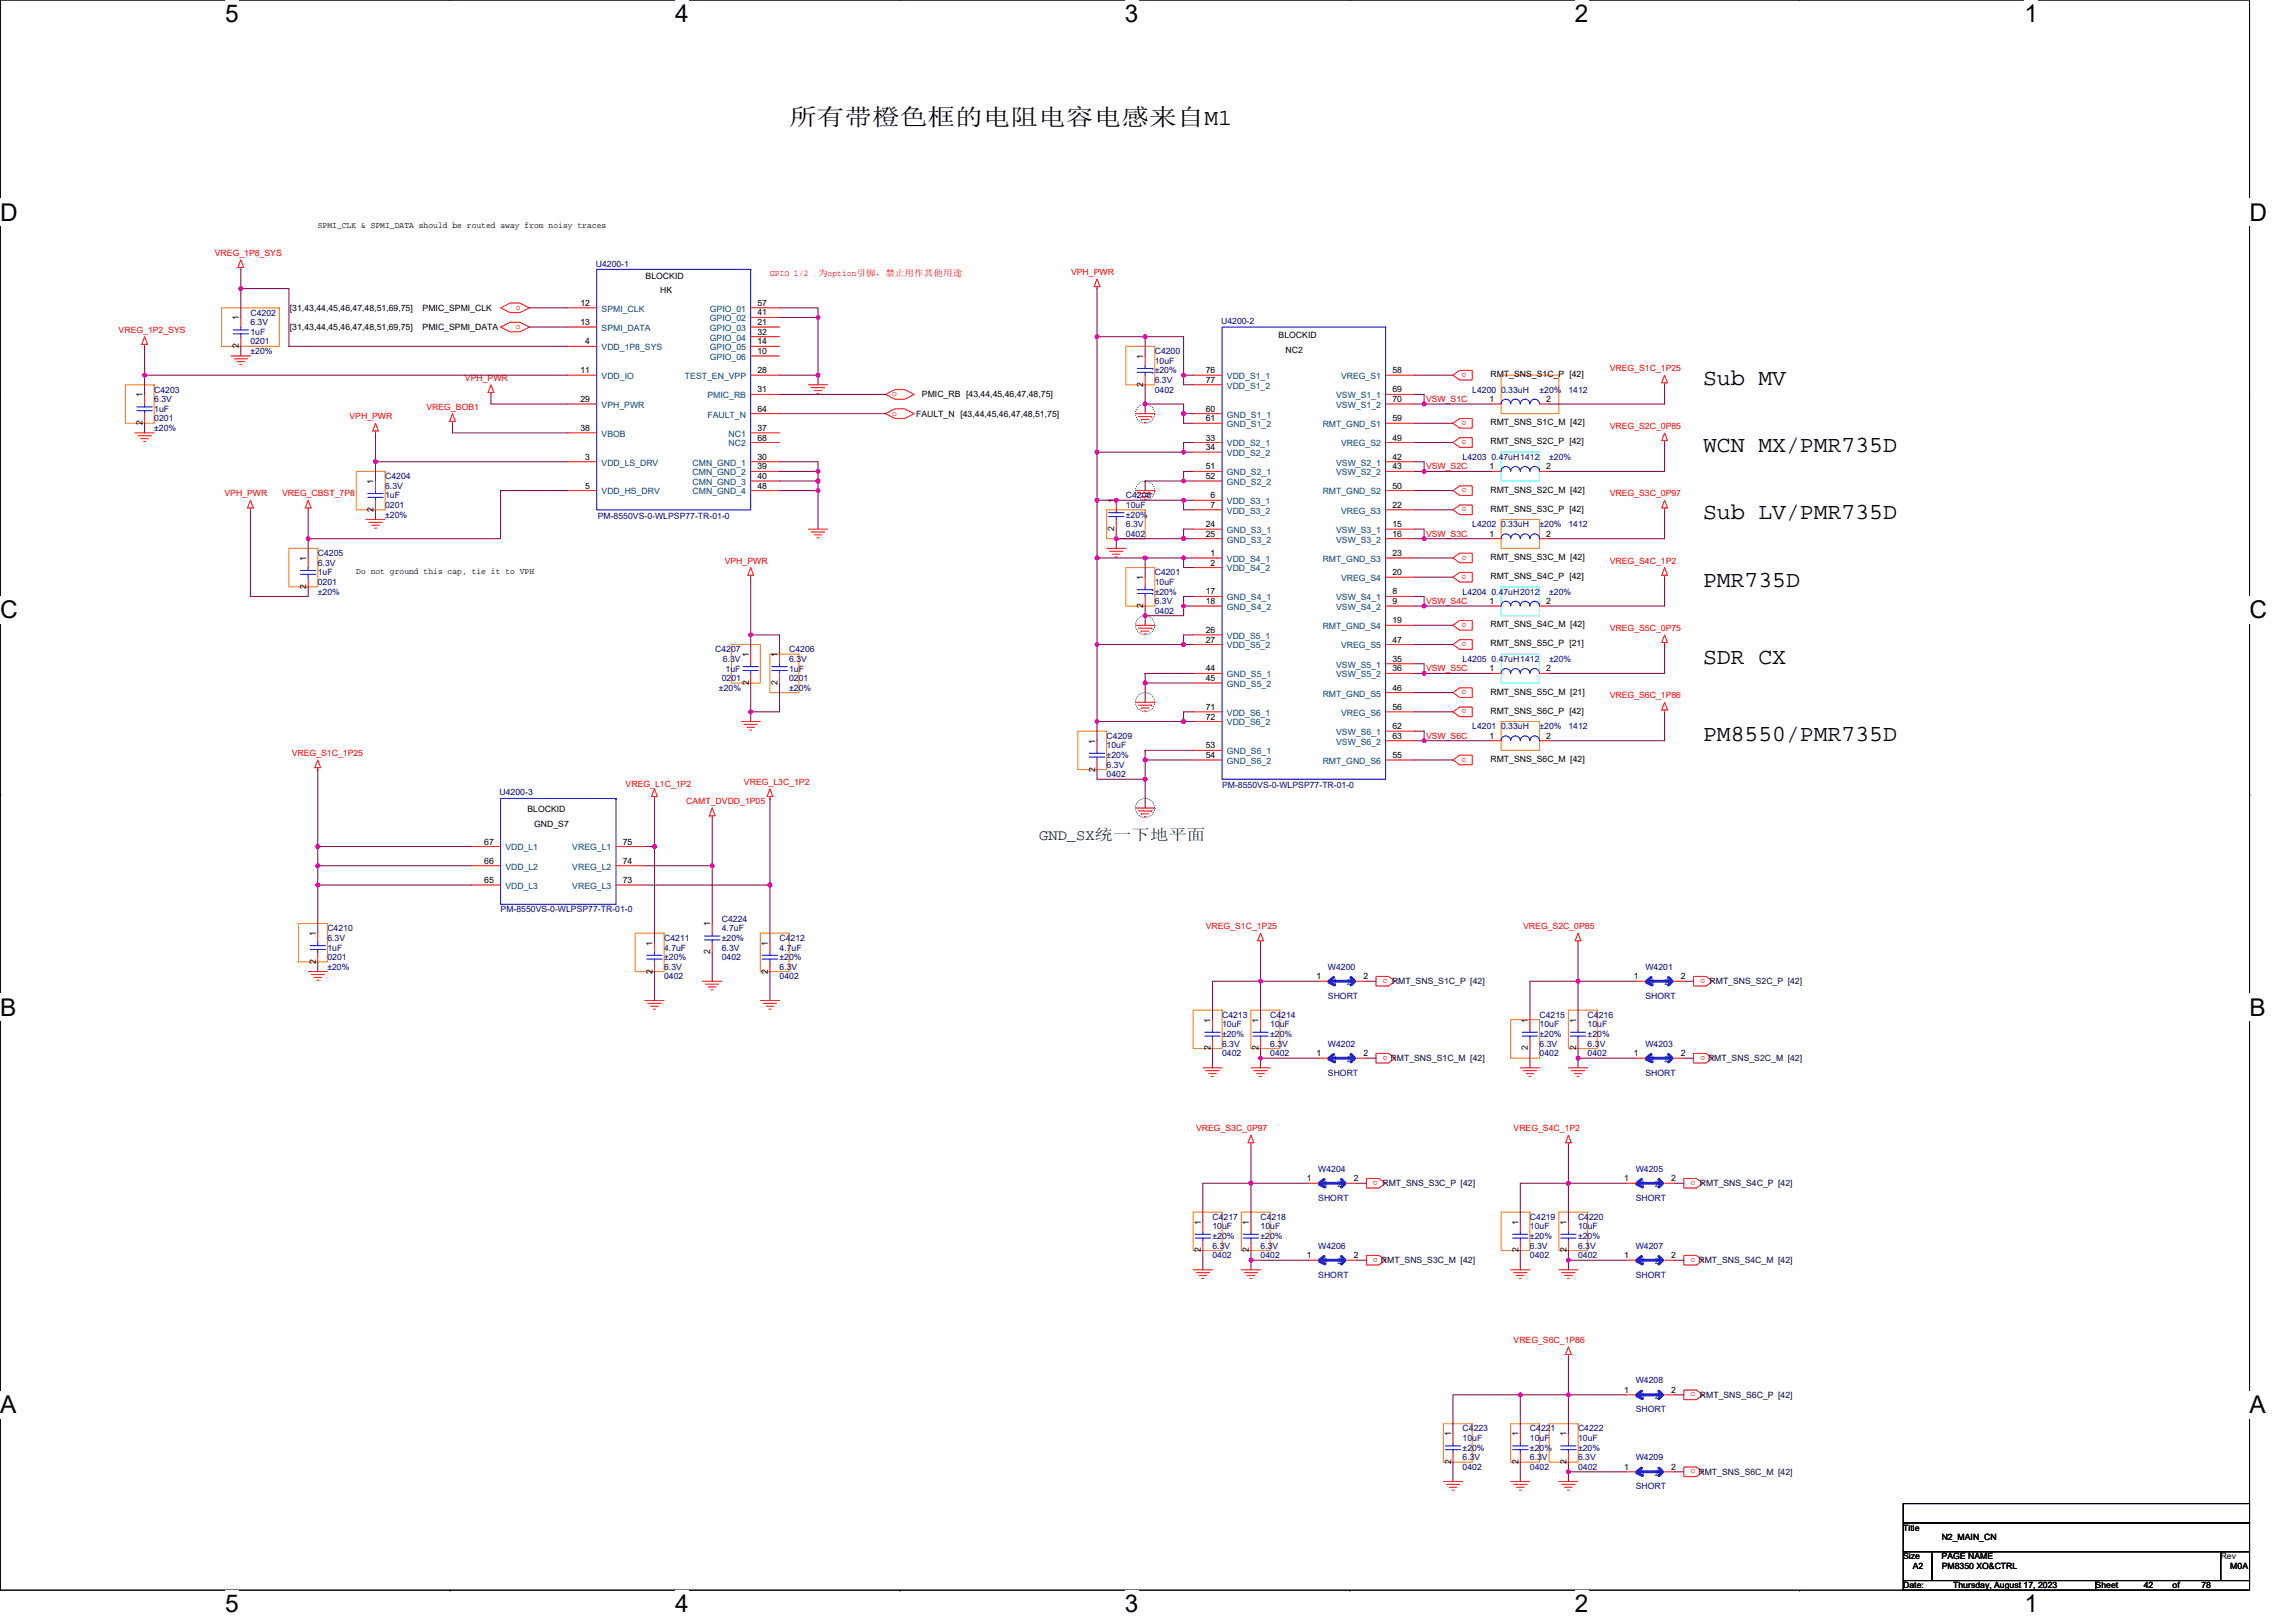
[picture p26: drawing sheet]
<svg xmlns="http://www.w3.org/2000/svg" width="297mm" height="210mm" viewBox="0 0 297 210" stroke-linecap="round" stroke-linejoin="round" font-family="sans-serif">
<defs><g id="words">
<g font-size="3.2">
<text x="29.1" y="2.9">5</text>
<text x="87.3" y="2.9">4</text>
<text x="145.5" y="2.9">3</text>
<text x="203.7" y="2.9">2</text>
<text x="261.9" y="2.9">1</text>
<text x="0" y="28.6">D</text>
<text x="291" y="28.6">D</text>
<text x="0" y="80">C</text>
<text x="291" y="80">C</text>
<text x="0" y="131.4">B</text>
<text x="291" y="131.4">B</text>
<text x="0" y="182.9">A</text>
<text x="291" y="182.9">A</text>
<text x="29.1" y="208.6">5</text>
<text x="87.3" y="208.6">4</text>
<text x="145.5" y="208.6">3</text>
<text x="203.7" y="208.6">2</text>
<text x="261.9" y="208.6">1</text>
</g>
<g font-size="3">
<text x="102.1" y="16.2">所有带橙色框的电阻电容电感来自M1</text>
<text x="220.3" y="49.8">Sub MV</text>
<text x="220.3" y="58.5">WCN MX/PMR735D</text>
<text x="220.3" y="67.2">Sub LV/PMR735D</text>
<text x="220.3" y="75.9">PMR735D</text>
<text x="220.3" y="85.9">SDR CX</text>
<text x="220.3" y="95.8">PM8550/PMR735D</text>
</g>
<text font-size="2" fill="#008000" x="134.5" y="108.7">GND_SX统一下地平面</text>
<g font-size="1.1">
<text x="41.1" y="29.5">SPMI_CLK &amp; SPMI_DATA should be routed away from noisy traces</text>
<text x="30.9" y="41.4" transform="rotate(-90 30.9 41.4)">1</text>
<text x="37.5" y="40.2">[31,43,44,45,46,47,48,51,69,75]</text>
<text x="54.7" y="40.2">PMIC_SPMI_CLK</text>
<text x="75.1" y="39.6">12</text>
<text x="83.5" y="36.1">BLOCKID</text>
<text x="85.4" y="38">HK</text>
<text x="98" y="40.8">41</text>
<text x="98" y="39.6">57</text>
<text x="30.9" y="45.1" transform="rotate(-90 30.9 45.1)">2</text>
<text x="37.5" y="42.7">[31,43,44,45,46,47,48,51,69,75]</text>
<text x="54.7" y="42.7">PMIC_SPMI_DATA</text>
<text x="75.1" y="42.1">13</text>
<text x="75.7" y="44.6">4</text>
<text x="98" y="43.3">32</text>
<text x="98" y="45.8">10</text>
<text x="98" y="42.1">21</text>
<text x="98" y="44.6">14</text>
<text x="147.9" y="46.4" transform="rotate(-90 147.9 46.4)">1</text>
<text x="165.4" y="43.7">BLOCKID</text>
<text x="166.3" y="45.7">NC2</text>
<text x="18.5" y="51.4" transform="rotate(-90 18.5 51.4)">1</text>
<text x="75.1" y="48.3">11</text>
<text x="75.1" y="52">29</text>
<text x="98" y="48.3">28</text>
<text x="98" y="50.8">31</text>
<text x="98" y="53.3">64</text>
<text x="118.5" y="53.9">FAULT_N [43,44,45,46,47,48,51,75]</text>
<text x="119.3" y="51.4">PMIC_RB [43,44,45,46,47,48,75]</text>
<text x="147.9" y="50" transform="rotate(-90 147.9 50)">2</text>
<text x="156" y="49.5">77</text>
<text x="156" y="48.3">76</text>
<text x="156" y="53.3">60</text>
<text x="180.1" y="52">70</text>
<text x="180.1" y="48.3">58</text>
<text x="180.1" y="50.8">69</text>
<text x="192.7" y="52">1</text>
<text x="192.8" y="48.8">RMT_SNS_S1C_P [42]</text>
<text x="200" y="52">2</text>
<text x="18.5" y="55" transform="rotate(-90 18.5 55)">2</text>
<text x="75.1" y="55.8">38</text>
<text x="75.7" y="59.5">3</text>
<text x="98" y="57">68</text>
<text x="98" y="59.5">30</text>
<text x="98" y="55.8">37</text>
<text x="156" y="54.5">61</text>
<text x="156" y="57">33</text>
<text x="156" y="58.2">34</text>
<text x="180.1" y="54.5">59</text>
<text x="180.1" y="57">49</text>
<text x="180.1" y="59.5">42</text>
<text x="192.8" y="55">RMT_SNS_S1C_M [42]</text>
<text x="192.8" y="57.5">RMT_SNS_S2C_P [42]</text>
<text x="48.3" y="62.6" transform="rotate(-90 48.3 62.6)">1</text>
<text x="75.7" y="63.2">5</text>
<text x="98" y="62">40</text>
<text x="98" y="60.7">39</text>
<text x="98" y="63.2">48</text>
<text x="144.2" y="65.1" transform="rotate(-90 144.2 65.1)">1</text>
<text x="156" y="60.7">51</text>
<text x="156" y="62">52</text>
<text x="156.6" y="65.7">7</text>
<text x="156.6" y="64.5">6</text>
<text x="180.1" y="63.2">50</text>
<text x="180.1" y="60.7">43</text>
<text x="180.1" y="65.7">22</text>
<text x="192.7" y="60.7">1</text>
<text x="192.8" y="63.7">RMT_SNS_S2C_M [42]</text>
<text x="200" y="60.7">2</text>
<text x="48.3" y="66.2" transform="rotate(-90 48.3 66.2)">2</text>
<text x="144.2" y="68.7" transform="rotate(-90 144.2 68.7)">2</text>
<text x="156" y="69.4">25</text>
<text x="156" y="68.2">24</text>
<text x="156.6" y="71.9">1</text>
<text x="180.1" y="71.9">23</text>
<text x="180.1" y="68.2">15</text>
<text x="180.1" y="69.4">16</text>
<text x="192.7" y="69.4">1</text>
<text x="192.8" y="66.2">RMT_SNS_S3C_P [42]</text>
<text x="200" y="69.4">2</text>
<text x="39.6" y="76.2" transform="rotate(-90 39.6 76.2)">2</text>
<text x="39.6" y="72.6" transform="rotate(-90 39.6 72.6)">1</text>
<text x="46.1" y="74.3">Do not ground this cap, tie it to VPH</text>
<text x="147.9" y="75.1" transform="rotate(-90 147.9 75.1)">1</text>
<text x="156" y="76.9">17</text>
<text x="156.6" y="73.2">2</text>
<text x="180.1" y="76.9">8</text>
<text x="180.1" y="74.4">20</text>
<text x="192.8" y="72.4">RMT_SNS_S3C_M [42]</text>
<text x="192.8" y="74.9">RMT_SNS_S4C_P [42]</text>
<text x="147.9" y="78.7" transform="rotate(-90 147.9 78.7)">2</text>
<text x="156" y="83.1">27</text>
<text x="156" y="78.2">18</text>
<text x="156" y="81.9">26</text>
<text x="180.1" y="80.6">19</text>
<text x="180.1" y="78.2">9</text>
<text x="180.1" y="83.1">47</text>
<text x="192.7" y="78.2">1</text>
<text x="192.8" y="81.2">RMT_SNS_S4C_M [42]</text>
<text x="192.8" y="83.6">RMT_SNS_S5C_P [21]</text>
<text x="200" y="78.2">2</text>
<text x="96.9" y="88.6" transform="rotate(-90 96.9 88.6)">2</text>
<text x="96.9" y="85" transform="rotate(-90 96.9 85)">1</text>
<text x="100.6" y="88.6" transform="rotate(-90 100.6 88.6)">2</text>
<text x="100.6" y="85" transform="rotate(-90 100.6 85)">1</text>
<text x="156" y="86.9">44</text>
<text x="156" y="88.1">45</text>
<text x="180.1" y="89.4">46</text>
<text x="180.1" y="86.9">36</text>
<text x="180.1" y="85.6">35</text>
<text x="192.7" y="86.9">1</text>
<text x="192.8" y="89.9">RMT_SNS_S5C_M [21]</text>
<text x="200" y="86.9">2</text>
<text x="156" y="93.1">72</text>
<text x="156" y="91.8">71</text>
<text x="180.1" y="91.8">56</text>
<text x="180.1" y="94.3">62</text>
<text x="180.1" y="95.6">63</text>
<text x="192.7" y="95.6">1</text>
<text x="192.8" y="92.4">RMT_SNS_S6C_P [42]</text>
<text x="200" y="95.6">2</text>
<text x="141.7" y="99.8" transform="rotate(-90 141.7 99.8)">2</text>
<text x="141.7" y="96.2" transform="rotate(-90 141.7 96.2)">1</text>
<text x="156" y="98.1">54</text>
<text x="156" y="96.8">53</text>
<text x="180.1" y="98.1">55</text>
<text x="192.8" y="98.6">RMT_SNS_S6C_M [42]</text>
<text x="68.2" y="105.1">BLOCKID</text>
<text x="69.1" y="107">GND_S7</text>
<text x="62.6" y="111.8">66</text>
<text x="62.6" y="109.3">67</text>
<text x="80.6" y="109.3">75</text>
<text x="80.6" y="111.8">74</text>
<text x="62.6" y="114.2">65</text>
<text x="80.6" y="114.2">73</text>
<text x="91.9" y="119.9" transform="rotate(-90 91.9 119.9)">1</text>
<text x="40.9" y="124.7" transform="rotate(-90 40.9 124.7)">2</text>
<text x="40.9" y="121.1" transform="rotate(-90 40.9 121.1)">1</text>
<text x="84.4" y="126" transform="rotate(-90 84.4 126)">2</text>
<text x="84.4" y="122.3" transform="rotate(-90 84.4 122.3)">1</text>
<text x="91.9" y="123.5" transform="rotate(-90 91.9 123.5)">2</text>
<text x="99.4" y="126" transform="rotate(-90 99.4 126)">2</text>
<text x="99.4" y="122.3" transform="rotate(-90 99.4 122.3)">1</text>
<text x="170.3" y="126.7">1</text>
<text x="176.4" y="126.7">2</text>
<text x="211.4" y="126.7">1</text>
<text x="217.5" y="126.7">2</text>
<text x="156.6" y="135.9" transform="rotate(-90 156.6 135.9)">2</text>
<text x="156.6" y="132.3" transform="rotate(-90 156.6 132.3)">1</text>
<text x="162.8" y="135.9" transform="rotate(-90 162.8 135.9)">2</text>
<text x="162.8" y="132.3" transform="rotate(-90 162.8 132.3)">1</text>
<text x="170.3" y="136.7">1</text>
<text x="176.4" y="136.7">2</text>
<text x="197.7" y="135.9" transform="rotate(-90 197.7 135.9)">2</text>
<text x="197.7" y="132.3" transform="rotate(-90 197.7 132.3)">1</text>
<text x="203.9" y="135.9" transform="rotate(-90 203.9 135.9)">2</text>
<text x="203.9" y="132.3" transform="rotate(-90 203.9 132.3)">1</text>
<text x="211.4" y="136.7">1</text>
<text x="217.5" y="136.7">2</text>
<text x="169.1" y="152.8">1</text>
<text x="175.2" y="152.8">2</text>
<text x="210.1" y="152.8">1</text>
<text x="216.2" y="152.8">2</text>
<text x="155.4" y="158.4" transform="rotate(-90 155.4 158.4)">1</text>
<text x="161.6" y="158.4" transform="rotate(-90 161.6 158.4)">1</text>
<text x="196.4" y="158.4" transform="rotate(-90 196.4 158.4)">1</text>
<text x="202.7" y="158.4" transform="rotate(-90 202.7 158.4)">1</text>
<text x="155.4" y="162" transform="rotate(-90 155.4 162)">2</text>
<text x="161.6" y="162" transform="rotate(-90 161.6 162)">2</text>
<text x="169.1" y="162.8">1</text>
<text x="175.2" y="162.8">2</text>
<text x="196.4" y="162" transform="rotate(-90 196.4 162)">2</text>
<text x="202.7" y="162" transform="rotate(-90 202.7 162)">2</text>
<text x="210.1" y="162.8">1</text>
<text x="216.2" y="162.8">2</text>
<text x="187.7" y="185.8" transform="rotate(-90 187.7 185.8)">1</text>
<text x="196.4" y="185.8" transform="rotate(-90 196.4 185.8)">1</text>
<text x="202.7" y="185.8" transform="rotate(-90 202.7 185.8)">1</text>
<text x="210.1" y="180.2">1</text>
<text x="216.2" y="180.2">2</text>
<text x="187.7" y="189.4" transform="rotate(-90 187.7 189.4)">2</text>
<text x="196.4" y="189.4" transform="rotate(-90 196.4 189.4)">2</text>
<text x="202.7" y="189.4" transform="rotate(-90 202.7 189.4)">2</text>
<text x="210.1" y="190.2">1</text>
<text x="216.2" y="190.2">2</text>
<text x="246.2" y="198">Title</text>
<text x="246.2" y="201.8">Size</text>
<text x="247.5" y="203">A2</text>
<text x="251.2" y="201.8">PAGE NAME</text>
<text x="251.2" y="203">PM8350 XO&amp;CTRL</text>
<text x="251.2" y="199.3">N2_MAIN_CN</text>
<text x="287.3" y="201.8">Rev</text>
<text x="288.5" y="203">M0A</text>
<text x="246.2" y="205.5">Date:</text>
<text x="252.7" y="205.5">Thursday, August 17, 2023</text>
<text x="271.1" y="205.5">Sheet</text>
<text x="277.3" y="205.5">42</text>
<text x="281.1" y="205.5">of</text>
<text x="284.8" y="205.5">78</text>
</g>
<g font-size="1.1" fill="#f00">
<text x="27.8" y="33.1">VREG_1P8_SYS</text>
<text x="99.6" y="35.7">GPIO 1/2</text>
<text x="105.8" y="35.7">为option引脚，禁止用作其他用途</text>
<text x="138.6" y="35.6">VPH_PWR</text>
<text x="66.8" y="40.1">o</text>
<text x="15.3" y="43.1">VREG_1P2_SYS</text>
<text x="66.8" y="42.6">o</text>
<text x="55.2" y="53">VREG_BOB1</text>
<text x="60.2" y="49.3">VPH_PWR</text>
<text x="115.4" y="51.3">o</text>
<text x="115.4" y="53.8">o</text>
<text x="184.5" y="52">VSW_S1C</text>
<text x="189.7" y="48.2" transform="rotate(180 189.7 48.2)">o</text>
<text x="208.3" y="48.1">VREG_S1C_1P25</text>
<text x="45.2" y="54.3">VPH_PWR</text>
<text x="189.7" y="54.5" transform="rotate(180 189.7 54.5)">o</text>
<text x="189.7" y="56.9" transform="rotate(180 189.7 56.9)">o</text>
<text x="208.3" y="55.5">VREG_S2C_0P85</text>
<text x="29" y="64.2">VPH_PWR</text>
<text x="36.5" y="64.2">VREG_CBST_7P8</text>
<text x="184.5" y="60.7">VSW_S2C</text>
<text x="189.7" y="63.2" transform="rotate(180 189.7 63.2)">o</text>
<text x="189.7" y="65.7" transform="rotate(180 189.7 65.7)">o</text>
<text x="208.3" y="64.2">VREG_S3C_0P97</text>
<text x="184.5" y="69.4">VSW_S3C</text>
<text x="189.7" y="71.9" transform="rotate(180 189.7 71.9)">o</text>
<text x="93.8" y="72.9">VPH_PWR</text>
<text x="189.7" y="74.4" transform="rotate(180 189.7 74.4)">o</text>
<text x="208.3" y="72.9">VREG_S4C_1P2</text>
<text x="184.5" y="78.1">VSW_S4C</text>
<text x="189.7" y="80.6" transform="rotate(180 189.7 80.6)">o</text>
<text x="189.7" y="83.1" transform="rotate(180 189.7 83.1)">o</text>
<text x="208.3" y="81.7">VREG_S5C_0P75</text>
<text x="184.5" y="86.8">VSW_S5C</text>
<text x="189.7" y="89.3" transform="rotate(180 189.7 89.3)">o</text>
<text x="184.5" y="95.6">VSW_S6C</text>
<text x="189.7" y="91.8" transform="rotate(180 189.7 91.8)">o</text>
<text x="208.3" y="90.4">VREG_S6C_1P86</text>
<text x="37.8" y="97.8">VREG_S1C_1P25</text>
<text x="80.9" y="101.8">VREG_L1C_1P2</text>
<text x="96.2" y="101.6">VREG_L3C_1P2</text>
<text x="189.7" y="98" transform="rotate(180 189.7 98)">o</text>
<text x="88.8" y="104.1">CAMT_DVDD_1P05</text>
<text x="156" y="120.2">VREG_S1C_1P25</text>
<text x="197.1" y="120.2">VREG_S2C_0P85</text>
<text x="179.5" y="126.6" transform="rotate(180 179.5 126.6)">o</text>
<text x="220.6" y="126.6" transform="rotate(180 220.6 126.6)">o</text>
<text x="179.5" y="136.6" transform="rotate(180 179.5 136.6)">o</text>
<text x="220.6" y="136.6" transform="rotate(180 220.6 136.6)">o</text>
<text x="154.7" y="146.4">VREG_S3C_0P97</text>
<text x="195.8" y="146.4">VREG_S4C_1P2</text>
<text x="178.3" y="152.8" transform="rotate(180 178.3 152.8)">o</text>
<text x="219.3" y="152.8" transform="rotate(180 219.3 152.8)">o</text>
<text x="178.3" y="162.7" transform="rotate(180 178.3 162.7)">o</text>
<text x="219.3" y="162.7" transform="rotate(180 219.3 162.7)">o</text>
<text x="195.8" y="173.8">VREG_S6C_1P86</text>
<text x="219.3" y="180.2" transform="rotate(180 219.3 180.2)">o</text>
<text x="219.3" y="190.1" transform="rotate(180 219.3 190.1)">o</text>
</g>
<g font-size="1.1" fill="#000080">
<text x="77.1" y="34.5">U4200-1</text>
<text x="32.4" y="40.8">C4202</text>
<text x="158" y="41.9">U4200-2</text>
<text x="32.4" y="43.3">1uF</text>
<text x="32.4" y="44.6">0201</text>
<text x="32.4" y="42.1">6.3V</text>
<text x="32.4" y="45.8">±20%</text>
<text x="149.4" y="45.8">C4200</text>
<text x="149.4" y="47.1">10uF</text>
<text x="20" y="50.8">C4203</text>
<text x="20" y="53.3">1uF</text>
<text x="20" y="52">6.3V</text>
<text x="149.4" y="50.8">0402</text>
<text x="149.4" y="49.5">6.3V</text>
<text x="149.4" y="48.3">±20%</text>
<text x="190.5" y="50.8">L4200 0.33uH</text>
<text x="199.2" y="50.8">±20%</text>
<text x="202.9" y="50.8">1412</text>
<text x="20" y="54.5">0201</text>
<text x="20" y="55.8">±20%</text>
<text x="189.2" y="59.5">L4203 0.47uH1412</text>
<text x="200.4" y="59.5">±20%</text>
<text x="49.8" y="62">C4204</text>
<text x="49.8" y="64.5">1uF</text>
<text x="49.8" y="65.7">0201</text>
<text x="49.8" y="63.2">6.3V</text>
<text x="145.7" y="64.5">C4208</text>
<text x="145.7" y="65.7">10uF</text>
<text x="41.1" y="71.9">C4205</text>
<text x="49.8" y="67">±20%</text>
<text x="77.3" y="67.1">PM-8550VS-0-WLPSP77-TR-01-0</text>
<text x="145.7" y="69.5">0402</text>
<text x="145.7" y="68.2">6.3V</text>
<text x="145.7" y="67">±20%</text>
<text x="190.5" y="68.2">L4202 0.33uH</text>
<text x="199.2" y="68.2">±20%</text>
<text x="202.9" y="68.2">1412</text>
<text x="41.1" y="74.4">1uF</text>
<text x="41.1" y="75.7">0201</text>
<text x="41.1" y="73.2">6.3V</text>
<text x="41.1" y="76.9">±20%</text>
<text x="149.4" y="74.4">C4201</text>
<text x="149.4" y="75.7">10uF</text>
<text x="149.4" y="76.9">±20%</text>
<text x="189.2" y="76.9">L4204 0.47uH2012</text>
<text x="200.4" y="76.9">±20%</text>
<text x="149.4" y="79.4">0402</text>
<text x="149.4" y="78.2">6.3V</text>
<text x="92.5" y="84.4">C4207</text>
<text x="93" y="89.4">±20%</text>
<text x="93.4" y="88.1">0201</text>
<text x="93.5" y="85.6">6.3V</text>
<text x="93.9" y="86.9">1uF</text>
<text x="102.1" y="84.4">C4206</text>
<text x="102.1" y="86.9">1uF</text>
<text x="102.1" y="88.1">0201</text>
<text x="102.1" y="85.6">6.3V</text>
<text x="102.1" y="89.4">±20%</text>
<text x="189.2" y="85.6">L4205 0.47uH1412</text>
<text x="200.4" y="85.6">±20%</text>
<text x="143.2" y="95.6">C4209</text>
<text x="190.5" y="94.3">L4201 0.33uH</text>
<text x="199.2" y="94.3">±20%</text>
<text x="202.9" y="94.3">1412</text>
<text x="143.2" y="96.8">10uF</text>
<text x="143.2" y="100.6">0402</text>
<text x="143.2" y="99.3">6.3V</text>
<text x="143.2" y="98.1">±20%</text>
<text x="158.1" y="101.9">PM-8550VS-0-WLPSP77-TR-01-0</text>
<text x="64.6" y="102.8">U4200-3</text>
<text x="64.8" y="118">PM-8550VS-0-WLPSP77-TR-01-0</text>
<text x="93.4" y="119.2">C4224</text>
<text x="42.4" y="120.5">C4210</text>
<text x="42.4" y="123">1uF</text>
<text x="42.4" y="124.2">0201</text>
<text x="42.4" y="121.7">6.3V</text>
<text x="42.4" y="125.5">±20%</text>
<text x="85.9" y="121.7">C4211</text>
<text x="85.9" y="123">4.7uF</text>
<text x="85.9" y="125.5">6.3V</text>
<text x="85.9" y="124.2">±20%</text>
<text x="93.4" y="120.5">4.7uF</text>
<text x="93.4" y="124.2">0402</text>
<text x="93.4" y="123">6.3V</text>
<text x="93.4" y="121.7">±20%</text>
<text x="100.9" y="121.7">C4212</text>
<text x="100.9" y="123">4.7uF</text>
<text x="100.9" y="125.5">6.3V</text>
<text x="100.9" y="124.2">±20%</text>
<text x="171.8" y="125.5">W4200</text>
<text x="212.9" y="125.5">W4201</text>
<text x="85.9" y="126.7">0402</text>
<text x="100.9" y="126.7">0402</text>
<text x="158.1" y="131.7">C4213</text>
<text x="164.3" y="131.7">C4214</text>
<text x="171.8" y="129.2">SHORT</text>
<text x="199.2" y="131.7">C4215</text>
<text x="205.4" y="131.7">C4216</text>
<text x="212.9" y="129.2">SHORT</text>
<text x="158.1" y="132.9">10uF</text>
<text x="158.1" y="136.7">0402</text>
<text x="158.1" y="135.4">6.3V</text>
<text x="158.1" y="134.2">±20%</text>
<text x="164.3" y="132.9">10uF</text>
<text x="164.3" y="136.7">0402</text>
<text x="164.3" y="135.4">6.3V</text>
<text x="164.3" y="134.2">±20%</text>
<text x="171.8" y="135.4">W4202</text>
<text x="199.2" y="132.9">10uF</text>
<text x="199.2" y="136.7">0402</text>
<text x="199.2" y="135.4">6.3V</text>
<text x="199.2" y="134.2">±20%</text>
<text x="205.4" y="132.9">10uF</text>
<text x="205.4" y="136.7">0402</text>
<text x="205.4" y="135.4">6.3V</text>
<text x="205.4" y="134.2">±20%</text>
<text x="212.9" y="135.4">W4203</text>
<text x="171.8" y="139.2">SHORT</text>
<text x="212.9" y="139.2">SHORT</text>
<text x="170.5" y="151.6">W4204</text>
<text x="170.5" y="155.3">SHORT</text>
<text x="211.6" y="151.6">W4205</text>
<text x="211.6" y="155.3">SHORT</text>
<text x="156.9" y="157.8">C4217</text>
<text x="156.9" y="159.1">10uF</text>
<text x="156.9" y="161.6">6.3V</text>
<text x="156.9" y="160.3">±20%</text>
<text x="163.1" y="157.8">C4218</text>
<text x="163.1" y="159.1">10uF</text>
<text x="163.1" y="161.6">6.3V</text>
<text x="163.1" y="160.3">±20%</text>
<text x="170.5" y="161.6">W4206</text>
<text x="197.9" y="157.8">C4219</text>
<text x="197.9" y="159.1">10uF</text>
<text x="197.9" y="161.6">6.3V</text>
<text x="197.9" y="160.3">±20%</text>
<text x="204.2" y="157.8">C4220</text>
<text x="204.2" y="159.1">10uF</text>
<text x="204.2" y="161.6">6.3V</text>
<text x="204.2" y="160.3">±20%</text>
<text x="211.6" y="161.6">W4207</text>
<text x="156.9" y="162.8">0402</text>
<text x="163.1" y="162.8">0402</text>
<text x="170.5" y="165.3">SHORT</text>
<text x="197.9" y="162.8">0402</text>
<text x="204.2" y="162.8">0402</text>
<text x="211.6" y="165.3">SHORT</text>
<text x="211.6" y="179">W4208</text>
<text x="189.2" y="185.2">C4223</text>
<text x="197.9" y="185.2">C4221</text>
<text x="204.2" y="185.2">C4222</text>
<text x="211.6" y="182.7">SHORT</text>
<text x="189.2" y="186.4">10uF</text>
<text x="189.2" y="190.2">0402</text>
<text x="189.2" y="188.9">6.3V</text>
<text x="189.2" y="187.7">±20%</text>
<text x="197.9" y="186.4">10uF</text>
<text x="197.9" y="190.2">0402</text>
<text x="197.9" y="188.9">6.3V</text>
<text x="197.9" y="187.7">±20%</text>
<text x="204.2" y="186.4">10uF</text>
<text x="204.2" y="190.2">0402</text>
<text x="204.2" y="188.9">6.3V</text>
<text x="204.2" y="187.7">±20%</text>
<text x="211.6" y="188.9">W4209</text>
<text x="211.6" y="192.7">SHORT</text>
</g>
<g font-size="1.1" fill="#004080">
<text x="77.8" y="40.3">SPMI_CLK</text>
<text x="91.8" y="41.6">GPIO_02</text>
<text x="91.8" y="40.3">GPIO_01</text>
<text x="77.8" y="42.8">SPMI_DATA</text>
<text x="77.8" y="45.3">VDD_1P8_SYS</text>
<text x="91.8" y="44.1">GPIO_04</text>
<text x="91.8" y="46.6">GPIO_06</text>
<text x="91.8" y="42.8">GPIO_03</text>
<text x="91.8" y="45.3">GPIO_05</text>
<text x="77.8" y="49">VDD_IO</text>
<text x="77.8" y="52.8">VPH_PWR</text>
<text x="88.6" y="49">TEST_EN_VPP</text>
<text x="91.5" y="51.5">PMIC_RB</text>
<text x="158.7" y="50.3">VDD_S1_2</text>
<text x="158.7" y="49">VDD_S1_1</text>
<text x="172.9" y="52.8">VSW_S1_2</text>
<text x="172.9" y="51.5">VSW_S1_1</text>
<text x="173.5" y="49">VREG_S1</text>
<text x="77.8" y="56.5">VBOB</text>
<text x="91.5" y="54">FAULT_N</text>
<text x="94.3" y="57.8">NC2</text>
<text x="94.3" y="56.5">NC1</text>
<text x="158.7" y="55.3">GND_S1_2</text>
<text x="158.7" y="57.8">VDD_S2_1</text>
<text x="158.7" y="54">GND_S1_1</text>
<text x="158.7" y="59">VDD_S2_2</text>
<text x="171.1" y="55.3">RMT_GND_S1</text>
<text x="173.5" y="57.8">VREG_S2</text>
<text x="77.8" y="64">VDD_HS_DRV</text>
<text x="77.8" y="60.2">VDD_LS_DRV</text>
<text x="89.6" y="62.7">CMN_GND_3</text>
<text x="89.6" y="60.2">CMN_GND_1</text>
<text x="89.6" y="61.5">CMN_GND_2</text>
<text x="89.6" y="64">CMN_GND_4</text>
<text x="158.7" y="61.5">GND_S2_1</text>
<text x="158.7" y="62.7">GND_S2_2</text>
<text x="158.7" y="65.2">VDD_S3_1</text>
<text x="171.1" y="64">RMT_GND_S2</text>
<text x="172.9" y="61.5">VSW_S2_2</text>
<text x="172.9" y="60.2">VSW_S2_1</text>
<text x="158.7" y="70.2">GND_S3_2</text>
<text x="158.7" y="66.5">VDD_S3_2</text>
<text x="158.7" y="69">GND_S3_1</text>
<text x="172.9" y="69">VSW_S3_1</text>
<text x="172.9" y="70.2">VSW_S3_2</text>
<text x="173.5" y="66.5">VREG_S3</text>
<text x="158.7" y="77.7">GND_S4_1</text>
<text x="158.7" y="72.7">VDD_S4_1</text>
<text x="158.7" y="73.9">VDD_S4_2</text>
<text x="171.1" y="72.7">RMT_GND_S3</text>
<text x="172.9" y="77.7">VSW_S4_1</text>
<text x="173.5" y="75.2">VREG_S4</text>
<text x="158.7" y="83.9">VDD_S5_2</text>
<text x="158.7" y="78.9">GND_S4_2</text>
<text x="158.7" y="82.6">VDD_S5_1</text>
<text x="171.1" y="81.4">RMT_GND_S4</text>
<text x="172.9" y="78.9">VSW_S4_2</text>
<text x="173.5" y="83.9">VREG_S5</text>
<text x="158.7" y="87.6">GND_S5_1</text>
<text x="158.7" y="88.9">GND_S5_2</text>
<text x="172.9" y="87.6">VSW_S5_2</text>
<text x="172.9" y="86.4">VSW_S5_1</text>
<text x="158.7" y="93.8">VDD_S6_2</text>
<text x="158.7" y="92.6">VDD_S6_1</text>
<text x="171.1" y="90.1">RMT_GND_S5</text>
<text x="172.9" y="95.1">VSW_S6_1</text>
<text x="173.5" y="92.6">VREG_S6</text>
<text x="158.7" y="98.8">GND_S6_2</text>
<text x="158.7" y="97.6">GND_S6_1</text>
<text x="171.1" y="98.8">RMT_GND_S6</text>
<text x="172.9" y="96.3">VSW_S6_2</text>
<text x="65.4" y="112.5">VDD_L2</text>
<text x="65.4" y="110">VDD_L1</text>
<text x="74" y="110">VREG_L1</text>
<text x="74" y="112.5">VREG_L2</text>
<text x="65.4" y="115">VDD_L3</text>
<text x="74" y="115">VREG_L3</text>
<text x="172.4" y="127.5">1</text>
<text x="174.3" y="127.5">2</text>
<text x="213.5" y="127.5">1</text>
<text x="215.4" y="127.5">2</text>
<text x="172.4" y="137.4">1</text>
<text x="174.3" y="137.4">2</text>
<text x="213.5" y="137.4">1</text>
<text x="215.4" y="137.4">2</text>
<text x="171.2" y="153.6">1</text>
<text x="173" y="153.6">2</text>
<text x="212.2" y="153.6">1</text>
<text x="214.1" y="153.6">2</text>
<text x="171.2" y="163.5">1</text>
<text x="173" y="163.5">2</text>
<text x="212.2" y="163.5">1</text>
<text x="214.1" y="163.5">2</text>
<text x="212.2" y="181">1</text>
<text x="214.1" y="181">2</text>
<text x="212.2" y="190.9">1</text>
<text x="214.1" y="190.9">2</text>
</g>
<g font-size="1.1" fill="#000040">
<text x="180.1" y="127.3">RMT_SNS_S1C_P [42]</text>
<text x="221.2" y="127.3">RMT_SNS_S2C_P [42]</text>
<text x="179.9" y="137.3">RMT_SNS_S1C_M [42]</text>
<text x="221" y="137.3">RMT_SNS_S2C_M [42]</text>
<text x="178.8" y="153.5">RMT_SNS_S3C_P [42]</text>
<text x="219.9" y="153.5">RMT_SNS_S4C_P [42]</text>
<text x="178.7" y="163.4">RMT_SNS_S3C_M [42]</text>
<text x="219.7" y="163.4">RMT_SNS_S4C_M [42]</text>
<text x="219.9" y="180.8">RMT_SNS_S6C_P [42]</text>
<text x="219.7" y="190.8">RMT_SNS_S6C_M [42]</text>
</g>
</g></defs>
<path d="M0 0h291v205.7h-291z" fill="none" stroke="#000" stroke-width=".13"/>
<g fill="#fff">
<path d="M29.1 0h1.8v3.5h-1.8z"/>
<path d="M29.1 205.7h1.8v3.6h-1.8z"/>
</g>
<path d="M58.2 0h.1M58.2 205.7h.1" fill="none" stroke="#000" stroke-width=".13"/>
<g fill="#fff">
<path d="M87.3 0h1.8v3.5h-1.8z"/>
<path d="M87.3 205.7h1.8v3.6h-1.8z"/>
</g>
<path d="M116.4 0h.1M116.4 205.7h.1" fill="none" stroke="#000" stroke-width=".13"/>
<g fill="#fff">
<path d="M145.5 0h1.8v3.5h-1.8z"/>
<path d="M145.5 205.7h1.8v3.6h-1.8z"/>
</g>
<path d="M174.6 0h.1M174.6 205.7h.1" fill="none" stroke="#000" stroke-width=".13"/>
<g fill="#fff">
<path d="M203.7 0h1.8v3.5h-1.8z"/>
<path d="M203.7 205.7h1.8v3.6h-1.8z"/>
</g>
<path d="M232.8 0h.1M232.8 205.7h.1" fill="none" stroke="#000" stroke-width=".13"/>
<g fill="#fff">
<path d="M261.9 0h1.8v3.5h-1.8z"/>
<path d="M261.9 205.7h1.8v3.6h-1.8z"/>
<path d="M0 25.7h2.3v3.5h-2.3z"/>
<path d="M291 25.7h2.3v3.5h-2.3z"/>
<path d="M0 77.1h2.3v3.6h-2.3z"/>
<path d="M291 77.1h2.3v3.6h-2.3z"/>
</g>
<path d="M0 51.4h.1M291 51.4h.1" fill="none" stroke="#000" stroke-width=".13"/>
<g fill="#fff">
<path d="M0 128.6h2.1v3.5h-2.1z"/>
<path d="M291 128.6h2.1v3.5h-2.1z"/>
</g>
<path d="M0 102.9h.1M291 102.9h.1" fill="none" stroke="#000" stroke-width=".13"/>
<g fill="#fff">
<path d="M0 180h2.1v3.5h-2.1z"/>
<path d="M291 180h2.1v3.5h-2.1z"/>
</g>
<g fill="none" stroke="#000" stroke-width=".13">
<path d="M0 154.3h.1M291 154.3h.1M246.2 194.5h44.8v2.5h-44.8zM246.2 197h44.8v3.8h-44.8zM291 194.5h.1M291 197h.1M246.2 200.8h3.8v3.7h-3.8zM246.2 204.5h24.9v1.2h-24.9zM250 200.8h.1M250 200.8h37.3v3.7h-37.3zM271.1 204.5h.1M271.1 204.5h19.9v1.2h-19.9z"/>
<path d="M287.3 200.8h.1M287.3 200.8h3.7v3.7h-3.7zM291 200.8h.1M291 204.5h.1"/>
</g>
<g fill="none" stroke="#008000" stroke-width=".13">
<circle cx="148.1" cy="53.5" r="1.24"/>
<circle cx="148.1" cy="63.5" r="1.24"/>
<circle cx="148.1" cy="80.9" r="1.24"/>
<circle cx="148.1" cy="90.9" r="1.24"/>
<circle cx="148.1" cy="104.5" r="1.24"/>
</g>
<g fill="none" stroke="#ff8000" stroke-width=".13">
<path d="M28.7 39.8h7.4v5h-7.4zM36.1 39.8h.1M16.2 49.8h3.8v5h-3.8zM20 49.8h.1M145.7 44.8h3.7v5h-3.7zM149.4 44.8h.1M194.2 48.5h7.5v5h-7.5zM201.7 48.5h.1M37.4 70.9h3.7v5h-3.7zM41.1 70.9h.1M46.1 61h3.7v5h-3.7zM49.8 61h.1"/>
<path d="M143.2 66h4.9v3.7h-4.9zM145.7 73.4h3.7v5h-3.7zM148.1 66h.1M149.4 73.4h.1M194.2 67.2h5v3.7h-5zM199.2 67.2h.1M94.6 83.4h3.8v5h-3.8zM98.4 83.4h.1M99.6 84.6h3.7v5h-3.7zM103.3 84.6h.1M139.4 94.6h3.8v5h-3.8zM143.2 94.6h.1"/>
<path d="M194.2 93.3h5v3.8h-5zM199.2 93.3h.1M38.6 119.5h3.8v5h-3.8zM42.4 119.5h.1M82.2 120.7h3.7v5h-3.7zM85.9 120.7h.1M98.4 120.7h3.7v5h-3.7zM102.1 120.7h.1M154.4 130.7h3.7v5h-3.7zM158.1 130.7h.1M161.8 130.7h3.8v5h-3.8zM165.6 130.7h.1"/>
<path d="M195.4 131.9h3.8v5h-3.8zM199.2 131.9h.1M202.9 130.7h3.7v5h-3.7zM206.6 130.7h.1M154.4 156.8h3.7v5h-3.7zM158.1 156.8h.1M160.6 156.8h3.7v5h-3.7zM164.3 156.8h.1M194.2 156.8h3.7v5h-3.7zM197.9 156.8h.1M201.7 156.8h3.7v5h-3.7zM205.4 156.8h.1"/>
<path d="M186.7 184.2h3.8v5h-3.8zM190.5 184.2h.1M195.4 184.2h3.8v5h-3.8zM199.2 184.2h.1M200.4 184.2h3.8v5h-3.8zM204.2 184.2h.1"/>
</g>
<path d="M194.2 58.5h5v3.7h-5zM199.2 58.5h.1M194.2 75.9h5v3.8h-5zM199.2 75.9h.1" fill="none" stroke="#0ff" stroke-width=".13"/>
<path d="M194.2 84.6h5v3.8h-5zM199.2 84.6h.1" fill="none" stroke="#80ffff" stroke-width=".13"/>
<g fill="none" stroke="#f00" stroke-width=".13">
<path d="M31.2 34.6v.2M31.2 33.6l.3 1h-.7zM64.8 39.8l1.2-.6h1.2l1.3 .6-1.3 .6h-1.2zM73.5 39.8h3.7M97.1 39.8h3.8M141.9 36.1l.4 1h-.8zM141.9 37.1v.2M17.5 56h2.5M17.8 56.4h1.8M18.2 56.8h1M18.6 57.1h.2M18.7 44.6v.2"/>
<path d="M18.7 51v1.3M18.7 53.5v1.3M18.7 43.6l.4 1h-.8zM29.9 46.1h2.5M30.3 46.4h1.7M30.7 46.8h.9M31 47.2h.3M31.2 41.1v1.2M31.2 43.6v1.2M48.6 54.8l.4 1h-.8zM48.6 55.8v.2M58.5 53.5l.4 1h-.7z"/>
<path d="M58.5 54.5v.3M63.5 49.8l.4 1h-.8zM63.5 50.8v.2M64.8 42.3l1.2-.6h1.2l1.3 .6-1.3 .6h-1.2zM73.5 42.3h3.7M73.5 56h3.7M73.5 44.8h3.7M73.5 59.7h3.7M73.5 48.5h3.7M73.5 52.3h3.7M97.1 41.1h3.8M97.1 43.6h3.8"/>
<path d="M97.1 46.1h3.8M97.1 57.3h3.8M97.1 59.7h3.8M97.1 42.3h3.8M97.1 44.8h3.8M97.1 48.5h3.8M97.1 51h3.8M97.1 53.5h3.8M97.1 56h3.8M104.6 49.8h2.5M105 50.2h1.7M105.3 50.5h1"/>
<path d="M105.7 50.9h.3M114.5 51l1.3-.6h1.2l1.3 .6-1.3 .7h-1.2zM114.5 53.5l1.3-.6h1.2l1.3 .6-1.3 .6h-1.2zM146.9 53.5h2.5M147.3 53.9h1.7M147.7 54.3h.9M147.7 54.3h.1M148 54.6h.3M148.1 46.1v1.2M148.1 48.5v1.3M149 53.9h.1M149.4 53.5h.1"/>
<path d="M154.4 54.8h3.7M154.4 49.8h3.7M154.4 57.3h3.7M154.4 48.5h3.7M154.4 53.5h3.7M154.4 58.5h3.7M179.3 52.3h3.7M179.3 48.5h3.7M179.3 51h3.7M179.3 54.8h3.7M179.3 57.3h3.7M179.3 59.7h3.7"/>
<path d="M188 48.5l.8-.6h1.7v1.3h-1.7zM188 54.8l.8-.7h1.7v1.3h-1.7zM188 57.3l.8-.7h1.7v1.3h-1.7zM193 52.3h1.2M199.2 52.3h1.2M215.4 49.5v.3M215.4 57v.3M215.4 48.5l.3 1h-.7zM215.4 56l.3 1h-.7zM32.4 65.7v.3M32.4 64.7l.4 1h-.8zM39.9 64.7l.3 1h-.7z"/>
<path d="M39.9 65.7v.3M39.9 72.2v1.2M39.9 74.7v1.2M47.3 67.2h2.5M47.7 67.6h1.7M48.1 68h1M48.5 68.3h.2M48.6 62.2v1.3M48.6 64.7v1.3M73.5 63.5h3.7M97.1 73.4l.4 1h-.8zM97.1 74.4v.3"/>
<path d="M97.1 62.2h3.8M97.1 61h3.8M97.1 63.5h3.8M104.6 68.5h2.5M105 68.8h1.7M105.3 69.2h1M105.7 69.6h.3M143.2 70.9h2.5M143.5 71.3h1.8M143.9 71.7h1M144.3 72.1h.2M144.4 64.7v1.3"/>
<path d="M144.4 67.2v1.3M146.9 63.5h2.5M147.3 63.8h1.7M147.7 64.2h.9M147.7 64.2h.1M148 64.6h.3M148.1 74.7v1.2M148.1 77.2v1.2M149 63.8h.1M149.4 63.5h.1M154.4 61h3.7M154.4 69.7h3.7"/>
<path d="M154.4 77.2h3.7M154.4 66h3.7M154.4 72.2h3.7M154.4 62.2h3.7M154.4 64.7h3.7M154.4 68.5h3.7M154.4 73.4h3.7M154.4 78.4h3.7M179.3 63.5h3.7M179.3 72.2h3.7M179.3 61h3.7M179.3 68.5h3.7"/>
<path d="M179.3 77.2h3.7M179.3 66h3.7M179.3 69.7h3.7M179.3 74.7h3.7M179.3 78.4h3.7M188 63.5l.8-.6h1.7v1.2h-1.7zM188 66l.8-.7h1.7v1.3h-1.7zM188 72.2l.8-.6h1.7v1.2h-1.7zM188 74.7l.8-.6h1.7v1.2h-1.7zM193 61h1.2M193 78.4h1.2M193 69.7h1.2"/>
<path d="M199.2 61h1.2M199.2 78.4h1.2M199.2 69.7h1.2M215.4 65.7v.3M215.4 74.4v.3M215.4 64.7l.3 1h-.7zM215.4 73.4l.3 1h-.7zM41.1 98.3l.4 1h-.8zM41.1 99.3v.3M95.9 93.3h2.5M96.2 93.7h1.8M96.6 94.1h1"/>
<path d="M97 94.5h.2M97.1 84.6v1.3M97.1 87.1v1.3M100.9 84.6v1.3M100.9 87.1v1.3M141.9 95.8v1.3M141.9 98.3v1.3M146.9 80.9h2.5M146.9 90.9h2.5M147.3 81.3h1.7M147.3 91.2h1.7M147.7 81.6h.9"/>
<path d="M147.7 91.6h.9M147.7 81.6h.1M147.7 91.6h.1M148 82h.3M148 92h.3M149 81.3h.1M149 91.2h.1M149.4 80.9h.1M149.4 90.9h.1M154.4 83.4h3.7M154.4 82.1h3.7M154.4 87.1h3.7"/>
<path d="M154.4 98.3h3.7M154.4 93.3h3.7M154.4 88.4h3.7M154.4 92.1h3.7M154.4 97.1h3.7M179.3 80.9h3.7M179.3 89.6h3.7M179.3 98.3h3.7M179.3 92.1h3.7M179.3 87.1h3.7M179.3 94.6h3.7M179.3 83.4h3.7"/>
<path d="M179.3 85.9h3.7M179.3 95.8h3.7M188 80.9l.8-.6h1.7v1.2h-1.7zM188 83.4l.8-.6h1.7v1.2h-1.7zM188 89.6l.8-.6h1.7v1.2h-1.7zM188 92.1l.8-.6h1.7v1.2h-1.7zM188 98.3l.8-.6h1.7v1.2h-1.7zM193 95.8h1.2M193 87.1h1.2M199.2 95.8h1.2M199.2 87.1h1.2M215.4 83.1v.3"/>
<path d="M215.4 91.9v.2M215.4 82.1l.3 1h-.7zM215.4 90.9l.3 1h-.7zM61 112h3.8M61 114.5h3.8M61 109.5h3.8M79.7 109.5h3.7M79.7 112h3.7M79.7 114.5h3.7M84.7 103.1v.2M84.7 102.1l.3 1h-.7zM91.8 105.5h.1"/>
<path d="M92.1 104.5l.4 1h-.7M92.1 105.5v.3M92.1 104.5h.1M92.1 119.5v1.2M92.1 104.5l-.3 1M99.6 102.1l.4 1h-.8zM99.6 103.1v.2M146.9 104.5h2.5M147.3 104.9h1.7M147.7 105.3h.9M147.7 105.3h.1M148 105.7h.3"/>
<path d="M149 104.9h.1M149.4 104.5h.1M39.9 125.7h2.5M40.2 126.1h1.8M40.6 126.5h1M41 126.8h.2M41.1 120.7v1.3M41.1 123.2v1.3M83.4 129.4h2.5M83.8 129.8h1.7M84.2 130.2h1M84.5 130.6h.3"/>
<path d="M84.7 122v1.2M84.7 124.5v1.2M90.9 126.9h2.5M91.3 127.3h1.7M91.6 127.7h1M92 128.1h.3M92.1 122v1.2M98.4 129.4h2.5M98.7 129.8h1.8M99.1 130.2h1M99.5 130.6h.2M99.6 122v1.2"/>
<path d="M99.6 124.5v1.2M155.6 138.2h2.5M156 138.5h1.7M156.4 138.9h1M156.7 139.3h.3M156.9 131.9v1.3M156.9 134.4v1.3M161.8 138.2h2.5M162.2 138.5h1.8M162.6 138.9h1M163 139.3h.2M163.1 121.7v.3"/>
<path d="M163.1 131.9v1.3M163.1 134.4v1.3M163.1 120.7l.4 1h-.8zM170.5 126.9h1.3M170.5 136.9h1.3M175.5 126.9h1.3M175.5 136.9h1.3M178 126.3h1.6l.9 .6-.9 .7h-1.6zM178 136.3h1.6l.9 .6-.9 .6h-1.6zM196.7 138.2h2.5M197.1 138.5h1.7M197.4 138.9h1"/>
<path d="M197.8 139.3h.3M197.9 131.9v1.3M197.9 134.4v1.3M202.9 138.2h2.5M203.3 138.5h1.7M203.7 138.9h.9M204 139.3h.3M204.2 121.7v.3M204.2 131.9v1.3M204.2 134.4v1.3M204.2 120.7l.3 1h-.7zM211.6 136.9h1.3"/>
<path d="M211.6 126.9h1.3M216.6 136.9h1.2M216.6 126.9h1.2M219.1 126.3h1.6l.9 .6-.9 .7h-1.6zM219.1 136.3h1.6l.9 .6-.9 .6h-1.6zM155.6 158.1v1.2M161.8 146.9l.4 1h-.7zM161.8 147.9v.2M161.8 158.1v1.2M169.3 153.1h1.2M174.3 153.1h1.2M176.8 152.5h1.6l.9 .6-.9 .6h-1.6z"/>
<path d="M196.7 158.1v1.2M202.9 147.9v.2M202.9 158.1v1.2M202.9 146.9l.4 1h-.8zM210.4 153.1h1.2M215.4 153.1h1.2M217.8 152.5h1.7l.8 .6-.8 .6h-1.7zM154.4 164.3h2.5M154.7 164.7h1.8M155.1 165h1M155.5 165.4h.2M155.6 160.6v1.2"/>
<path d="M160.6 164.3h2.5M161 164.7h1.7M161.3 165h1M161.7 165.4h.3M161.8 160.6v1.2M169.3 163h1.2M174.3 163h1.2M176.8 162.4h1.6l.9 .6-.9 .7h-1.6zM195.4 164.3h2.5M195.8 164.7h1.8M196.2 165h1M196.6 165.4h.2"/>
<path d="M196.7 160.6v1.2M201.7 164.3h2.5M202 164.7h1.8M202.4 165h1M202.8 165.4h.2M202.9 175.2v.3M202.9 160.6v1.2M202.9 174.2l.4 1h-.8zM210.4 163h1.2M215.4 163h1.2M217.8 162.4h1.7l.8 .6-.8 .7h-1.7zM217.8 179.8h1.7l.8 .7-.8 .6h-1.7z"/>
<path d="M186.7 191.7h2.5M187.1 192h1.7M187.5 192.4h1M187.8 192.8h.3M188 185.4v1.3M188 187.9v1.3M195.4 191.7h2.5M195.8 192h1.8M196.2 192.4h1M196.6 192.8h.2M196.7 185.4v1.3M196.7 187.9v1.3"/>
<path d="M201.7 191.7h2.5M202 192h1.8M202.4 192.4h1M202.8 192.8h.2M202.9 185.4v1.3M202.9 187.9v1.3M210.4 190.4h1.2M210.4 180.5h1.2M215.4 190.4h1.2M215.4 180.5h1.2M217.8 189.8h1.7l.8 .6-.8 .6h-1.7z"/>
</g>
<g fill="none" stroke="#00f" stroke-width=".37">
<path d="M171.9 127.1l.8 .3M171.9 137l.8 .4M172.2 126.9h2.7M172.2 136.9h2.7M172.5 126.5l-.6 .4M172.5 136.4l-.6 .5M174.8 126.5l.4 .3M174.8 136.4l.4 .4M175.3 126.9l-.5 .5M175.3 136.9l-.5 .5M213 137l.7 .4M213 127.1l.7 .3"/>
<path d="M213.2 136.9h2.8M213.2 126.9h2.8M213.6 136.4l-.6 .5M213.6 126.5l-.6 .4M215.9 136.4l.3 .4M215.9 126.5l.3 .3M216.4 136.9l-.5 .5M216.4 126.9l-.5 .5M170.7 153.2l.7 .4M170.9 153.1h2.8M171.3 152.6l-.6 .5M173.5 152.6l.4 .4"/>
<path d="M174 153.1l-.5 .5M211.7 153.2l.8 .4M212 153.1h2.7M212.4 152.6l-.7 .5M214.6 152.6l.4 .4M215.1 153.1l-.5 .5M170.7 163.2l.7 .3M170.9 163h2.8M171.3 162.5l-.6 .5M173.5 162.5l.4 .4M174 163l-.5 .5M211.7 163.2l.8 .3"/>
<path d="M212 163h2.7M212.4 162.5l-.7 .5M212.4 180l-.7 .5M214.6 162.5l.4 .4M214.6 180l.4 .3M215.1 163l-.5 .5M211.7 190.6l.8 .3M211.7 180.6l.8 .4M212 190.4h2.7M212 180.5h2.7M212.4 189.9l-.7 .5M214.6 189.9l.4 .4"/>
<path d="M215.1 190.4l-.5 .5M215.1 180.5l-.5 .5"/>
</g>
<g fill="none" stroke="#00f" stroke-width=".13">
<path d="M77.2 34.8h19.9v31.2h-19.9zM97.1 34.8h.1M17.7 52.6h2M17.7 53.1h2M18.7 52.3v.3M18.7 53.1v.4M30.2 42.7h2M30.2 43.2h2M31.2 42.3v.4M31.2 43.2v.4M147.1 47.7h2M147.1 48.2h2"/>
<path d="M148.1 47.3v.4M148.1 48.2v.3M149.1 47.7h.1M149.1 48.2h.1M158.1 42.3h21.2v58.5h-21.2zM179.3 42.3h.1M194.2 52.3a.62 .62 0 0 1 .6-.6 .62 .62 0 0 1 .6 .6 .62 .62 0 0 1 .7-.6 .62 .62 0 0 1 .6 .6 .62 .62 0 0 1 .6-.6 .62 .62 0 0 1 .6 .6 .62 .62 0 0 1 .6-.6 .62 .62 0 0 1 .7 .6M38.9 73.8h2M38.9 74.3h2M39.9 73.4v.4M39.9 74.3v.4M47.6 63.8h2"/>
<path d="M47.6 64.3h2M48.6 63.5v.3M48.6 64.3v.4M143.4 66.3h2M143.4 66.8h2M144.4 66v.3M144.4 66.8v.4M147.1 76.3h2M147.1 76.8h2M148.1 75.9v.4M148.1 76.8v.4M149.1 76.3h.1"/>
<path d="M149.1 76.8h.1M194.2 61a.62 .62 0 0 1 .6-.6 .62 .62 0 0 1 .6 .6 .62 .62 0 0 1 .7-.6 .62 .62 0 0 1 .6 .6 .62 .62 0 0 1 .6-.6 .62 .62 0 0 1 .6 .6 .62 .62 0 0 1 .6-.6 .62 .62 0 0 1 .7 .6M194.2 78.4a.62 .62 0 0 1 .6-.6 .62 .62 0 0 1 .6 .6 .62 .62 0 0 1 .7-.6 .62 .62 0 0 1 .6 .6 .62 .62 0 0 1 .6-.6 .62 .62 0 0 1 .6 .6 .62 .62 0 0 1 .6-.6 .62 .62 0 0 1 .7 .6M194.2 69.7a.62 .62 0 0 1 .6-.6 .62 .62 0 0 1 .6 .6 .62 .62 0 0 1 .7-.6 .62 .62 0 0 1 .6 .6 .62 .62 0 0 1 .6-.6 .62 .62 0 0 1 .6 .6 .62 .62 0 0 1 .6-.6 .62 .62 0 0 1 .7 .6M96.1 86.3h2M96.1 86.7h2M97.1 85.9v.4M97.1 86.7v.4M99.9 86.3h1.9M99.9 86.7h1.9M100.9 85.9v.4M100.9 86.7v.4"/>
<path d="M140.9 97.5h2M140.9 97.9h2M141.9 97.1v.4M141.9 97.9v.4M194.2 95.8a.62 .62 0 0 1 .6-.6 .62 .62 0 0 1 .6 .6 .62 .62 0 0 1 .7-.6 .62 .62 0 0 1 .6 .6 .62 .62 0 0 1 .6-.6 .62 .62 0 0 1 .6 .6 .62 .62 0 0 1 .6-.6 .62 .62 0 0 1 .7 .6M194.2 87.1a.62 .62 0 0 1 .6-.6 .62 .62 0 0 1 .6 .6 .62 .62 0 0 1 .7-.6 .62 .62 0 0 1 .6 .6 .62 .62 0 0 1 .6-.6 .62 .62 0 0 1 .6 .6 .62 .62 0 0 1 .6-.6 .62 .62 0 0 1 .7 .6M64.8 103.3h14.9v13.7h-14.9zM79.7 103.3h.1M40.1 122.3h2M40.1 122.8h2M41.1 122v.3M41.1 122.8v.4"/>
<path d="M83.7 123.6h2M83.7 124.1h2M84.7 123.2v.4M84.7 124.1v.4M91.1 121.1h2M91.1 121.6h2M92.1 120.7v.4M92.1 121.6v.4M98.6 123.6h2M98.6 124.1h2M99.6 123.2v.4M99.6 124.1v.4"/>
<path d="M155.9 133.5h2M155.9 134h2M156.9 133.2v.3M156.9 134v.4M162.1 133.5h2M162.1 134h2M163.1 133.2v.3M163.1 134v.4M196.9 133.5h2M196.9 134h2M197.9 133.2v.3M197.9 134v.4"/>
<path d="M203.2 133.5h2M203.2 134h2M204.2 133.2v.3M204.2 134v.4M154.6 159.7h2M155.6 159.3v.4M160.8 159.7h2M161.8 159.3v.4M195.7 159.7h2M196.7 159.3v.4M201.9 159.7h2M202.9 159.3v.4"/>
<path d="M154.6 160.2h2M155.6 160.2v.4M160.8 160.2h2M161.8 160.2v.4M195.7 160.2h2M196.7 160.2v.4M201.9 160.2h2M202.9 160.2v.4M187 187.1h2M187 187.6h2M188 186.7v.4M188 187.6v.3"/>
<path d="M195.7 187.1h2M195.7 187.6h2M196.7 186.7v.4M196.7 187.6v.3M201.9 187.1h2M201.9 187.6h2M202.9 186.7v.4M202.9 187.6v.3"/>
</g>
<path d="M31.2 34.8v2.5h6.2" fill="none" stroke="#800040" stroke-width=".13"/>
<circle cx="31.2" cy="37.3" r=".24" fill="#f0f"/>
<circle cx="31.2" cy="37.3" r=".24" fill="none" stroke="#f0f" stroke-width=".13"/>
<path d="M31.2 37.3v3.8M37.4 37.3v7.5M68.5 39.8h5M100.9 39.8h4.9v1.3M141.9 37.3v6.3M18.7 44.8v3.7" fill="none" stroke="#800040" stroke-width=".13"/>
<circle cx="105.8" cy="41.1" r=".24" fill="#f0f"/>
<circle cx="105.8" cy="41.1" r=".24" fill="none" stroke="#f0f" stroke-width=".13"/>
<path d="M100.9 41.1h4.9v7.4" fill="none" stroke="#800040" stroke-width=".13"/>
<circle cx="105.8" cy="48.5" r=".24" fill="#f0f"/>
<circle cx="105.8" cy="48.5" r=".24" fill="none" stroke="#f0f" stroke-width=".13"/>
<path d="M18.7 48.5h54.8" fill="none" stroke="#800040" stroke-width=".13"/>
<circle cx="18.7" cy="48.5" r=".24" fill="#f0f"/>
<circle cx="18.7" cy="48.5" r=".24" fill="none" stroke="#f0f" stroke-width=".13"/>
<path d="M18.7 48.5v2.5M31.2 44.8v1.3M68.5 42.3h5M148.1 43.6h-6.2v14.9" fill="none" stroke="#800040" stroke-width=".13"/>
<circle cx="148.1" cy="43.6" r=".24" fill="#f0f"/>
<circle cx="148.1" cy="43.6" r=".24" fill="none" stroke="#f0f" stroke-width=".13"/>
<circle cx="141.9" cy="43.6" r=".24" fill="#f0f"/>
<circle cx="141.9" cy="43.6" r=".24" fill="none" stroke="#f0f" stroke-width=".13"/>
<path d="M18.7 54.8v1.2M37.4 44.8h36.1M100.9 48.5h4.9v1.3M148.1 43.6h5v4.9h1.3M148.1 43.6h.1M148.1 43.6v2.5" fill="none" stroke="#800040" stroke-width=".13"/>
<circle cx="153.1" cy="48.5" r=".24" fill="#f0f"/>
<circle cx="153.1" cy="48.5" r=".24" fill="none" stroke="#f0f" stroke-width=".13"/>
<path d="M148.1 49.8v2.5M153.1 48.5v1.3" fill="none" stroke="#800040" stroke-width=".13"/>
<circle cx="148.1" cy="52.3" r=".24" fill="#f0f"/>
<circle cx="148.1" cy="52.3" r=".24" fill="none" stroke="#f0f" stroke-width=".13"/>
<path d="M63.5 51v1.3h10M100.9 51h13.6M100.9 53.5h13.6M148.1 52.3h5v1.2h1.3M148.1 52.3v1.2M148.1 52.3h.1M153.1 49.8h1.3" fill="none" stroke="#800040" stroke-width=".13"/>
<circle cx="153.1" cy="53.5" r=".24" fill="#f0f"/>
<circle cx="153.1" cy="53.5" r=".24" fill="none" stroke="#f0f" stroke-width=".13"/>
<path d="M48.6 56v3.7M58.5 54.8v1.2h15M141.9 58.5h.1M153.1 53.5v1.3h1.3M154.4 57.3h-1.3v1.2h-11.2" fill="none" stroke="#800040" stroke-width=".13"/>
<circle cx="153.1" cy="58.5" r=".24" fill="#f0f"/>
<circle cx="153.1" cy="58.5" r=".24" fill="none" stroke="#f0f" stroke-width=".13"/>
<circle cx="141.9" cy="58.5" r=".24" fill="#f0f"/>
<circle cx="141.9" cy="58.5" r=".24" fill="none" stroke="#f0f" stroke-width=".13"/>
<path d="M141.9 58.5v6.2" fill="none" stroke="#800040" stroke-width=".13"/>
<circle cx="141.9" cy="64.7" r=".24" fill="#f0f"/>
<circle cx="141.9" cy="64.7" r=".24" fill="none" stroke="#f0f" stroke-width=".13"/>
<path d="M48.6 59.7h24.9M153.1 58.5h1.3" fill="none" stroke="#800040" stroke-width=".13"/>
<circle cx="48.6" cy="59.7" r=".24" fill="#f0f"/>
<circle cx="48.6" cy="59.7" r=".24" fill="none" stroke="#f0f" stroke-width=".13"/>
<path d="M48.6 59.7v2.5M100.9 59.7h4.9v1.3" fill="none" stroke="#800040" stroke-width=".13"/>
<circle cx="105.8" cy="61" r=".24" fill="#f0f"/>
<circle cx="105.8" cy="61" r=".24" fill="none" stroke="#f0f" stroke-width=".13"/>
<path d="M100.9 61h4.9v1.2M154.4 61h-1.3v1.2" fill="none" stroke="#800040" stroke-width=".13"/>
<circle cx="153.1" cy="62.2" r=".24" fill="#f0f"/>
<circle cx="153.1" cy="62.2" r=".24" fill="none" stroke="#f0f" stroke-width=".13"/>
<path d="M100.9 62.2h4.9" fill="none" stroke="#800040" stroke-width=".13"/>
<circle cx="105.8" cy="62.2" r=".24" fill="#f0f"/>
<circle cx="105.8" cy="62.2" r=".24" fill="none" stroke="#f0f" stroke-width=".13"/>
<path d="M73.5 63.5h-8.7v6.2M100.9 63.5h4.9M105.8 62.2v1.3M105.8 63.5v5M148.1 62.2h6.3M148.1 62.2h.1M148.1 62.2v1.3" fill="none" stroke="#800040" stroke-width=".13"/>
<circle cx="105.8" cy="63.5" r=".24" fill="#f0f"/>
<circle cx="105.8" cy="63.5" r=".24" fill="none" stroke="#f0f" stroke-width=".13"/>
<path d="M153.1 64.7h.1M153.1 64.7h-11.2v7.5" fill="none" stroke="#800040" stroke-width=".13"/>
<circle cx="144.4" cy="64.7" r=".24" fill="#f0f"/>
<circle cx="144.4" cy="64.7" r=".24" fill="none" stroke="#f0f" stroke-width=".13"/>
<circle cx="153.1" cy="64.7" r=".24" fill="#f0f"/>
<circle cx="153.1" cy="64.7" r=".24" fill="none" stroke="#f0f" stroke-width=".13"/>
<path d="M32.4 66v11.2M39.9 66v3.7M39.9 69.7v2.5M39.9 69.7h24.9M48.6 66v1.2M144.4 68.5v1.2M154.4 64.7h-1.3v1.3h1.3M154.4 68.5h-1.3v1.2" fill="none" stroke="#800040" stroke-width=".13"/>
<circle cx="39.9" cy="69.7" r=".24" fill="#f0f"/>
<circle cx="39.9" cy="69.7" r=".24" fill="none" stroke="#f0f" stroke-width=".13"/>
<path d="M144.4 69.7h8.7M144.4 69.7h.1" fill="none" stroke="#800040" stroke-width=".13"/>
<circle cx="153.1" cy="69.7" r=".24" fill="#f0f"/>
<circle cx="153.1" cy="69.7" r=".24" fill="none" stroke="#f0f" stroke-width=".13"/>
<circle cx="144.4" cy="69.7" r=".24" fill="#f0f"/>
<circle cx="144.4" cy="69.7" r=".24" fill="none" stroke="#f0f" stroke-width=".13"/>
<path d="M141.9 72.2h6.2M144.4 69.7v1.2M153.1 69.7h1.3" fill="none" stroke="#800040" stroke-width=".13"/>
<circle cx="148.1" cy="72.2" r=".24" fill="#f0f"/>
<circle cx="148.1" cy="72.2" r=".24" fill="none" stroke="#f0f" stroke-width=".13"/>
<circle cx="141.9" cy="72.2" r=".24" fill="#f0f"/>
<circle cx="141.9" cy="72.2" r=".24" fill="none" stroke="#f0f" stroke-width=".13"/>
<path d="M141.9 72.2v11.2M148.1 72.2h6.3M148.1 72.2v2.5M148.1 72.2h.1" fill="none" stroke="#800040" stroke-width=".13"/>
<circle cx="153.1" cy="72.2" r=".24" fill="#f0f"/>
<circle cx="153.1" cy="72.2" r=".24" fill="none" stroke="#f0f" stroke-width=".13"/>
<path d="M97.1 74.7v7.4M153.1 72.2v1.2h1.3" fill="none" stroke="#800040" stroke-width=".13"/>
<circle cx="97.1" cy="82.1" r=".24" fill="#f0f"/>
<circle cx="97.1" cy="82.1" r=".24" fill="none" stroke="#f0f" stroke-width=".13"/>
<path d="M39.9 75.9v1.3h-7.5M154.4 77.2h-1.3v1.2" fill="none" stroke="#800040" stroke-width=".13"/>
<circle cx="153.1" cy="78.4" r=".24" fill="#f0f"/>
<circle cx="153.1" cy="78.4" r=".24" fill="none" stroke="#f0f" stroke-width=".13"/>
<path d="M148.1 78.4v1.3M148.1 79.7h.1M148.1 79.7v1.2M154.4 78.4h-1.3v1.3h-5" fill="none" stroke="#800040" stroke-width=".13"/>
<circle cx="148.1" cy="79.7" r=".24" fill="#f0f"/>
<circle cx="148.1" cy="79.7" r=".24" fill="none" stroke="#f0f" stroke-width=".13"/>
<path d="M97.1 84.6v-2.5h3.8v2.5M141.9 83.4h.1M154.4 82.1h-1.3v1.3h-11.2" fill="none" stroke="#800040" stroke-width=".13"/>
<circle cx="153.1" cy="83.4" r=".24" fill="#f0f"/>
<circle cx="153.1" cy="83.4" r=".24" fill="none" stroke="#f0f" stroke-width=".13"/>
<circle cx="141.9" cy="83.4" r=".24" fill="#f0f"/>
<circle cx="141.9" cy="83.4" r=".24" fill="none" stroke="#f0f" stroke-width=".13"/>
<path d="M97.1 88.4v3.7M141.9 83.4v9.9M148.1 87.1v1.3M148.1 87.1h.1M148.1 87.1h6.3M153.1 83.4h1.3" fill="none" stroke="#800040" stroke-width=".13"/>
<circle cx="97.1" cy="92.1" r=".24" fill="#f0f"/>
<circle cx="97.1" cy="92.1" r=".24" fill="none" stroke="#f0f" stroke-width=".13"/>
<path d="M100.9 88.4v3.7M148.1 88.4h.1M148.1 88.4v2.5M148.1 88.4h6.3" fill="none" stroke="#800040" stroke-width=".13"/>
<circle cx="148.1" cy="88.4" r=".24" fill="#f0f"/>
<circle cx="148.1" cy="88.4" r=".24" fill="none" stroke="#f0f" stroke-width=".13"/>
<path d="M100.9 92.1h-3.8v1.2M141.9 93.3v2.5M141.9 93.3h.1M154.4 92.1h-1.3v1.2h-11.2" fill="none" stroke="#800040" stroke-width=".13"/>
<circle cx="153.1" cy="93.3" r=".24" fill="#f0f"/>
<circle cx="153.1" cy="93.3" r=".24" fill="none" stroke="#f0f" stroke-width=".13"/>
<circle cx="141.9" cy="93.3" r=".24" fill="#f0f"/>
<circle cx="141.9" cy="93.3" r=".24" fill="none" stroke="#f0f" stroke-width=".13"/>
<path d="M148.1 97.1h.1M148.1 97.1v1.2M148.1 98.3v2.5M148.1 98.3h.1M148.1 97.1h6.3M148.1 98.3h6.3M153.1 93.3h1.3" fill="none" stroke="#800040" stroke-width=".13"/>
<circle cx="148.1" cy="98.3" r=".24" fill="#f0f"/>
<circle cx="148.1" cy="98.3" r=".24" fill="none" stroke="#f0f" stroke-width=".13"/>
<path d="M141.9 99.6v1.2h6.2" fill="none" stroke="#800040" stroke-width=".13"/>
<circle cx="148.1" cy="100.8" r=".24" fill="#f0f"/>
<circle cx="148.1" cy="100.8" r=".24" fill="none" stroke="#f0f" stroke-width=".13"/>
<path d="M183 48.5h5M183 51h1.2v1.3M215.4 49.8v2.5M148.1 100.8v3.7" fill="none" stroke="#800040" stroke-width=".13"/>
<circle cx="184.2" cy="52.3" r=".24" fill="#f0f"/>
<circle cx="184.2" cy="52.3" r=".24" fill="none" stroke="#f0f" stroke-width=".13"/>
<path d="M183 54.8h5M183 57.3h5M183 52.3h10M183 59.7h1.2v1.3h-1.2M200.4 52.3h15M215.4 57.3v3.7" fill="none" stroke="#800040" stroke-width=".13"/>
<circle cx="184.2" cy="61" r=".24" fill="#f0f"/>
<circle cx="184.2" cy="61" r=".24" fill="none" stroke="#f0f" stroke-width=".13"/>
<path d="M183 63.5h5M183 66h5M183 68.5h1.2v1.2M184.2 61h8.8M200.4 61h15M215.4 66v3.7" fill="none" stroke="#800040" stroke-width=".13"/>
<circle cx="184.2" cy="69.7" r=".24" fill="#f0f"/>
<circle cx="184.2" cy="69.7" r=".24" fill="none" stroke="#f0f" stroke-width=".13"/>
<path d="M183 72.2h5M183 74.7h5M183 69.7h10M183 77.2h1.2v1.2M183 78.4h1.2M184.2 78.4h8.8M200.4 69.7h15M215.4 74.7v3.7" fill="none" stroke="#800040" stroke-width=".13"/>
<circle cx="184.2" cy="78.4" r=".24" fill="#f0f"/>
<circle cx="184.2" cy="78.4" r=".24" fill="none" stroke="#f0f" stroke-width=".13"/>
<path d="M200.4 78.4h15M183 80.9h5M183 83.4h5M183 85.9h1.2v1.2M215.4 83.4v3.7" fill="none" stroke="#800040" stroke-width=".13"/>
<circle cx="184.2" cy="87.1" r=".24" fill="#f0f"/>
<circle cx="184.2" cy="87.1" r=".24" fill="none" stroke="#f0f" stroke-width=".13"/>
<path d="M183 89.6h5M183 92.1h5M183 87.1h10M183 94.6h1.2v1.2M200.4 87.1h15M215.4 92.1v3.7" fill="none" stroke="#800040" stroke-width=".13"/>
<circle cx="184.2" cy="95.8" r=".24" fill="#f0f"/>
<circle cx="184.2" cy="95.8" r=".24" fill="none" stroke="#f0f" stroke-width=".13"/>
<g fill="none" stroke="#800040" stroke-width=".13">
<path d="M41.1 99.6h.1M41.1 99.6v9.9M183 98.3h5M183 95.8h10M200.4 95.8h15M41.1 109.5h19.9M41.1 109.5v2.5M83.4 109.5h1.3M84.7 103.3h.1M84.7 109.5v12.5M84.7 103.3v6.2M99.6 103.3h.1"/>
<path d="M99.6 103.3v11.2"/>
</g>
<circle cx="41.1" cy="109.5" r=".24" fill="#f0f" stroke="#f0f" stroke-width=".13"/>
<circle cx="84.7" cy="109.5" r=".24" fill="#f0f"/>
<circle cx="84.7" cy="109.5" r=".24" fill="none" stroke="#f0f" stroke-width=".13"/>
<path d="M41.1 114.5h19.9M41.1 114.5v6.2M61 112h-19.9v2.5M83.4 114.5h16.2v7.5" fill="none" stroke="#800040" stroke-width=".13"/>
<g fill="#f0f" stroke="#f0f" stroke-width=".13">
<circle cx="41.1" cy="112" r=".24"/>
<circle cx="41.1" cy="114.5" r=".24"/>
</g>
<circle cx="99.6" cy="114.5" r=".24" fill="#f0f"/>
<circle cx="99.6" cy="114.5" r=".24" fill="none" stroke="#f0f" stroke-width=".13"/>
<path d="M41.1 124.5v1.2M84.7 125.7v3.7M99.6 125.7v3.7M156.9 131.9v-5h6.2v5M163.1 122v4.9M204.2 122v4.9" fill="none" stroke="#800040" stroke-width=".13"/>
<circle cx="163.1" cy="126.9" r=".24" fill="#f0f"/>
<circle cx="163.1" cy="126.9" r=".24" fill="none" stroke="#f0f" stroke-width=".13"/>
<path d="M163.1 126.9h7.4M176.8 126.9h1.2M197.9 131.9v-5h6.3v5" fill="none" stroke="#800040" stroke-width=".13"/>
<circle cx="204.2" cy="126.9" r=".24" fill="#f0f"/>
<circle cx="204.2" cy="126.9" r=".24" fill="none" stroke="#f0f" stroke-width=".13"/>
<path d="M156.9 135.7v2.5M163.1 135.7v1.2M163.1 136.9v1.3M163.1 136.9h7.4M197.9 135.7v2.5M204.2 126.9h7.4M204.2 135.7v1.2M217.8 126.9h1.3" fill="none" stroke="#800040" stroke-width=".13"/>
<circle cx="163.1" cy="136.9" r=".24" fill="#f0f"/>
<circle cx="163.1" cy="136.9" r=".24" fill="none" stroke="#f0f" stroke-width=".13"/>
<path d="M176.8 136.9h1.2M204.2 136.9h7.4" fill="none" stroke="#800040" stroke-width=".13"/>
<circle cx="204.2" cy="136.9" r=".24" fill="#f0f"/>
<circle cx="204.2" cy="136.9" r=".24" fill="none" stroke="#f0f" stroke-width=".13"/>
<path d="M204.2 136.9v1.3M217.8 136.9h1.3M161.8 148.1v5h-6.2v5M169.3 153.1h-7.5v5M202.9 148.1v5" fill="none" stroke="#800040" stroke-width=".13"/>
<circle cx="161.8" cy="153.1" r=".24" fill="#f0f"/>
<circle cx="161.8" cy="153.1" r=".24" fill="none" stroke="#f0f" stroke-width=".13"/>
<path d="M175.5 153.1h1.3M202.9 153.1h-6.2v5M210.4 153.1h-7.5v5" fill="none" stroke="#800040" stroke-width=".13"/>
<circle cx="202.9" cy="153.1" r=".24" fill="#f0f"/>
<circle cx="202.9" cy="153.1" r=".24" fill="none" stroke="#f0f" stroke-width=".13"/>
<path d="M216.6 153.1h1.2M155.6 161.8v2.5M161.8 161.8v1.2h7.5M196.7 161.8v2.5M202.9 161.8v1.2" fill="none" stroke="#800040" stroke-width=".13"/>
<circle cx="161.8" cy="163" r=".24" fill="#f0f"/>
<circle cx="161.8" cy="163" r=".24" fill="none" stroke="#f0f" stroke-width=".13"/>
<path d="M161.8 163v1.3M175.5 163h1.3M202.9 163h7.5" fill="none" stroke="#800040" stroke-width=".13"/>
<circle cx="202.9" cy="163" r=".24" fill="#f0f"/>
<circle cx="202.9" cy="163" r=".24" fill="none" stroke="#f0f" stroke-width=".13"/>
<path d="M202.9 163v1.3M202.9 175.5v5M216.6 163h1.2" fill="none" stroke="#800040" stroke-width=".13"/>
<circle cx="202.9" cy="180.5" r=".24" fill="#f0f"/>
<circle cx="202.9" cy="180.5" r=".24" fill="none" stroke="#f0f" stroke-width=".13"/>
<path d="M196.7 180.5h6.2" fill="none" stroke="#800040" stroke-width=".13"/>
<circle cx="196.7" cy="180.5" r=".24" fill="#f0f"/>
<circle cx="196.7" cy="180.5" r=".24" fill="none" stroke="#f0f" stroke-width=".13"/>
<path d="M196.7 180.5v4.9M196.7 189.2v2.5M202.9 189.2v1.2h7.5M210.4 180.5h-7.5v4.9M216.6 180.5h1.2" fill="none" stroke="#800040" stroke-width=".13"/>
<circle cx="202.9" cy="190.4" r=".24" fill="#f0f"/>
<circle cx="202.9" cy="190.4" r=".24" fill="none" stroke="#f0f" stroke-width=".13"/>
<path d="M92.1 105.8v6.2h-8.7M188 189.2v2.5M196.7 180.5h-8.7v4.9M202.9 190.4v1.3M216.6 190.4h1.2" fill="none" stroke="#800040" stroke-width=".13"/>
<circle cx="92.1" cy="112" r=".24" fill="#f0f"/>
<circle cx="92.1" cy="112" r=".24" fill="none" stroke="#f0f" stroke-width=".13"/>
<path d="M92.1 112v7.5M92.1 123.2v3.7" fill="none" stroke="#800040" stroke-width=".13"/>
<circle cx="31.2" cy="37.3" r=".24" fill="#f0f"/>
<circle cx="31.2" cy="37.3" r=".24" fill="none" stroke="#f0f" stroke-width=".13"/>
<circle cx="105.8" cy="41.1" r=".24" fill="#f0f"/>
<circle cx="105.8" cy="41.1" r=".24" fill="none" stroke="#f0f" stroke-width=".13"/>
<circle cx="105.8" cy="48.5" r=".24" fill="#f0f"/>
<circle cx="105.8" cy="48.5" r=".24" fill="none" stroke="#f0f" stroke-width=".13"/>
<circle cx="18.7" cy="48.5" r=".24" fill="#f0f"/>
<circle cx="18.7" cy="48.5" r=".24" fill="none" stroke="#f0f" stroke-width=".13"/>
<circle cx="148.1" cy="43.6" r=".24" fill="#f0f"/>
<circle cx="148.1" cy="43.6" r=".24" fill="none" stroke="#f0f" stroke-width=".13"/>
<circle cx="141.9" cy="43.6" r=".24" fill="#f0f"/>
<circle cx="141.9" cy="43.6" r=".24" fill="none" stroke="#f0f" stroke-width=".13"/>
<circle cx="153.1" cy="48.5" r=".24" fill="#f0f"/>
<circle cx="153.1" cy="48.5" r=".24" fill="none" stroke="#f0f" stroke-width=".13"/>
<circle cx="148.1" cy="52.3" r=".24" fill="#f0f"/>
<circle cx="148.1" cy="52.3" r=".24" fill="none" stroke="#f0f" stroke-width=".13"/>
<circle cx="153.1" cy="53.5" r=".24" fill="#f0f"/>
<circle cx="153.1" cy="53.5" r=".24" fill="none" stroke="#f0f" stroke-width=".13"/>
<circle cx="153.1" cy="58.5" r=".24" fill="#f0f"/>
<circle cx="153.1" cy="58.5" r=".24" fill="none" stroke="#f0f" stroke-width=".13"/>
<circle cx="141.9" cy="58.5" r=".24" fill="#f0f"/>
<circle cx="141.9" cy="58.5" r=".24" fill="none" stroke="#f0f" stroke-width=".13"/>
<circle cx="141.9" cy="64.7" r=".24" fill="#f0f"/>
<circle cx="141.9" cy="64.7" r=".24" fill="none" stroke="#f0f" stroke-width=".13"/>
<circle cx="48.6" cy="59.7" r=".24" fill="#f0f"/>
<circle cx="48.6" cy="59.7" r=".24" fill="none" stroke="#f0f" stroke-width=".13"/>
<circle cx="105.8" cy="61" r=".24" fill="#f0f"/>
<circle cx="105.8" cy="61" r=".24" fill="none" stroke="#f0f" stroke-width=".13"/>
<circle cx="153.1" cy="62.2" r=".24" fill="#f0f"/>
<circle cx="153.1" cy="62.2" r=".24" fill="none" stroke="#f0f" stroke-width=".13"/>
<circle cx="105.8" cy="62.2" r=".24" fill="#f0f"/>
<circle cx="105.8" cy="62.2" r=".24" fill="none" stroke="#f0f" stroke-width=".13"/>
<circle cx="105.8" cy="63.5" r=".24" fill="#f0f"/>
<circle cx="105.8" cy="63.5" r=".24" fill="none" stroke="#f0f" stroke-width=".13"/>
<circle cx="144.4" cy="64.7" r=".24" fill="#f0f"/>
<circle cx="144.4" cy="64.7" r=".24" fill="none" stroke="#f0f" stroke-width=".13"/>
<circle cx="153.1" cy="64.7" r=".24" fill="#f0f"/>
<circle cx="153.1" cy="64.7" r=".24" fill="none" stroke="#f0f" stroke-width=".13"/>
<circle cx="39.9" cy="69.7" r=".24" fill="#f0f"/>
<circle cx="39.9" cy="69.7" r=".24" fill="none" stroke="#f0f" stroke-width=".13"/>
<circle cx="153.1" cy="69.7" r=".24" fill="#f0f"/>
<circle cx="153.1" cy="69.7" r=".24" fill="none" stroke="#f0f" stroke-width=".13"/>
<circle cx="144.4" cy="69.7" r=".24" fill="#f0f"/>
<circle cx="144.4" cy="69.7" r=".24" fill="none" stroke="#f0f" stroke-width=".13"/>
<circle cx="148.1" cy="72.2" r=".24" fill="#f0f"/>
<circle cx="148.1" cy="72.2" r=".24" fill="none" stroke="#f0f" stroke-width=".13"/>
<circle cx="141.9" cy="72.2" r=".24" fill="#f0f"/>
<circle cx="141.9" cy="72.2" r=".24" fill="none" stroke="#f0f" stroke-width=".13"/>
<circle cx="153.1" cy="72.2" r=".24" fill="#f0f"/>
<circle cx="153.1" cy="72.2" r=".24" fill="none" stroke="#f0f" stroke-width=".13"/>
<circle cx="97.1" cy="82.1" r=".24" fill="#f0f"/>
<circle cx="97.1" cy="82.1" r=".24" fill="none" stroke="#f0f" stroke-width=".13"/>
<circle cx="153.1" cy="78.4" r=".24" fill="#f0f"/>
<circle cx="153.1" cy="78.4" r=".24" fill="none" stroke="#f0f" stroke-width=".13"/>
<circle cx="148.1" cy="79.7" r=".24" fill="#f0f"/>
<circle cx="148.1" cy="79.7" r=".24" fill="none" stroke="#f0f" stroke-width=".13"/>
<circle cx="153.1" cy="83.4" r=".24" fill="#f0f"/>
<circle cx="153.1" cy="83.4" r=".24" fill="none" stroke="#f0f" stroke-width=".13"/>
<circle cx="141.9" cy="83.4" r=".24" fill="#f0f"/>
<circle cx="141.9" cy="83.4" r=".24" fill="none" stroke="#f0f" stroke-width=".13"/>
<circle cx="97.1" cy="92.1" r=".24" fill="#f0f"/>
<circle cx="97.1" cy="92.1" r=".24" fill="none" stroke="#f0f" stroke-width=".13"/>
<circle cx="148.1" cy="88.4" r=".24" fill="#f0f"/>
<circle cx="148.1" cy="88.4" r=".24" fill="none" stroke="#f0f" stroke-width=".13"/>
<circle cx="153.1" cy="93.3" r=".24" fill="#f0f"/>
<circle cx="153.1" cy="93.3" r=".24" fill="none" stroke="#f0f" stroke-width=".13"/>
<circle cx="141.9" cy="93.3" r=".24" fill="#f0f"/>
<circle cx="141.9" cy="93.3" r=".24" fill="none" stroke="#f0f" stroke-width=".13"/>
<circle cx="148.1" cy="98.3" r=".24" fill="#f0f"/>
<circle cx="148.1" cy="98.3" r=".24" fill="none" stroke="#f0f" stroke-width=".13"/>
<circle cx="148.1" cy="100.8" r=".24" fill="#f0f"/>
<circle cx="148.1" cy="100.8" r=".24" fill="none" stroke="#f0f" stroke-width=".13"/>
<circle cx="184.2" cy="52.3" r=".24" fill="#f0f"/>
<circle cx="184.2" cy="52.3" r=".24" fill="none" stroke="#f0f" stroke-width=".13"/>
<circle cx="184.2" cy="61" r=".24" fill="#f0f"/>
<circle cx="184.2" cy="61" r=".24" fill="none" stroke="#f0f" stroke-width=".13"/>
<circle cx="184.2" cy="69.7" r=".24" fill="#f0f"/>
<circle cx="184.2" cy="69.7" r=".24" fill="none" stroke="#f0f" stroke-width=".13"/>
<circle cx="184.2" cy="78.4" r=".24" fill="#f0f"/>
<circle cx="184.2" cy="78.4" r=".24" fill="none" stroke="#f0f" stroke-width=".13"/>
<circle cx="184.2" cy="87.1" r=".24" fill="#f0f"/>
<circle cx="184.2" cy="87.1" r=".24" fill="none" stroke="#f0f" stroke-width=".13"/>
<circle cx="184.2" cy="95.8" r=".24" fill="#f0f"/>
<circle cx="184.2" cy="95.8" r=".24" fill="none" stroke="#f0f" stroke-width=".13"/>
<circle cx="41.1" cy="109.5" r=".24" fill="#f0f" stroke="#f0f" stroke-width=".13"/>
<circle cx="84.7" cy="109.5" r=".24" fill="#f0f"/>
<circle cx="84.7" cy="109.5" r=".24" fill="none" stroke="#f0f" stroke-width=".13"/>
<g fill="#f0f" stroke="#f0f" stroke-width=".13">
<circle cx="41.1" cy="112" r=".24"/>
<circle cx="41.1" cy="114.5" r=".24"/>
</g>
<circle cx="99.6" cy="114.5" r=".24" fill="#f0f"/>
<circle cx="99.6" cy="114.5" r=".24" fill="none" stroke="#f0f" stroke-width=".13"/>
<circle cx="163.1" cy="126.9" r=".24" fill="#f0f"/>
<circle cx="163.1" cy="126.9" r=".24" fill="none" stroke="#f0f" stroke-width=".13"/>
<circle cx="204.2" cy="126.9" r=".24" fill="#f0f"/>
<circle cx="204.2" cy="126.9" r=".24" fill="none" stroke="#f0f" stroke-width=".13"/>
<circle cx="163.1" cy="136.9" r=".24" fill="#f0f"/>
<circle cx="163.1" cy="136.9" r=".24" fill="none" stroke="#f0f" stroke-width=".13"/>
<circle cx="204.2" cy="136.9" r=".24" fill="#f0f"/>
<circle cx="204.2" cy="136.9" r=".24" fill="none" stroke="#f0f" stroke-width=".13"/>
<circle cx="161.8" cy="153.1" r=".24" fill="#f0f"/>
<circle cx="161.8" cy="153.1" r=".24" fill="none" stroke="#f0f" stroke-width=".13"/>
<circle cx="202.9" cy="153.1" r=".24" fill="#f0f"/>
<circle cx="202.9" cy="153.1" r=".24" fill="none" stroke="#f0f" stroke-width=".13"/>
<circle cx="161.8" cy="163" r=".24" fill="#f0f"/>
<circle cx="161.8" cy="163" r=".24" fill="none" stroke="#f0f" stroke-width=".13"/>
<circle cx="202.9" cy="163" r=".24" fill="#f0f"/>
<circle cx="202.9" cy="163" r=".24" fill="none" stroke="#f0f" stroke-width=".13"/>
<circle cx="202.9" cy="180.5" r=".24" fill="#f0f"/>
<circle cx="202.9" cy="180.5" r=".24" fill="none" stroke="#f0f" stroke-width=".13"/>
<circle cx="196.7" cy="180.5" r=".24" fill="#f0f"/>
<circle cx="196.7" cy="180.5" r=".24" fill="none" stroke="#f0f" stroke-width=".13"/>
<circle cx="202.9" cy="190.4" r=".24" fill="#f0f"/>
<circle cx="202.9" cy="190.4" r=".24" fill="none" stroke="#f0f" stroke-width=".13"/>
<circle cx="92.1" cy="112" r=".24" fill="#f0f"/>
<circle cx="92.1" cy="112" r=".24" fill="none" stroke="#f0f" stroke-width=".13"/>
<use href="#words"/>
</svg>
